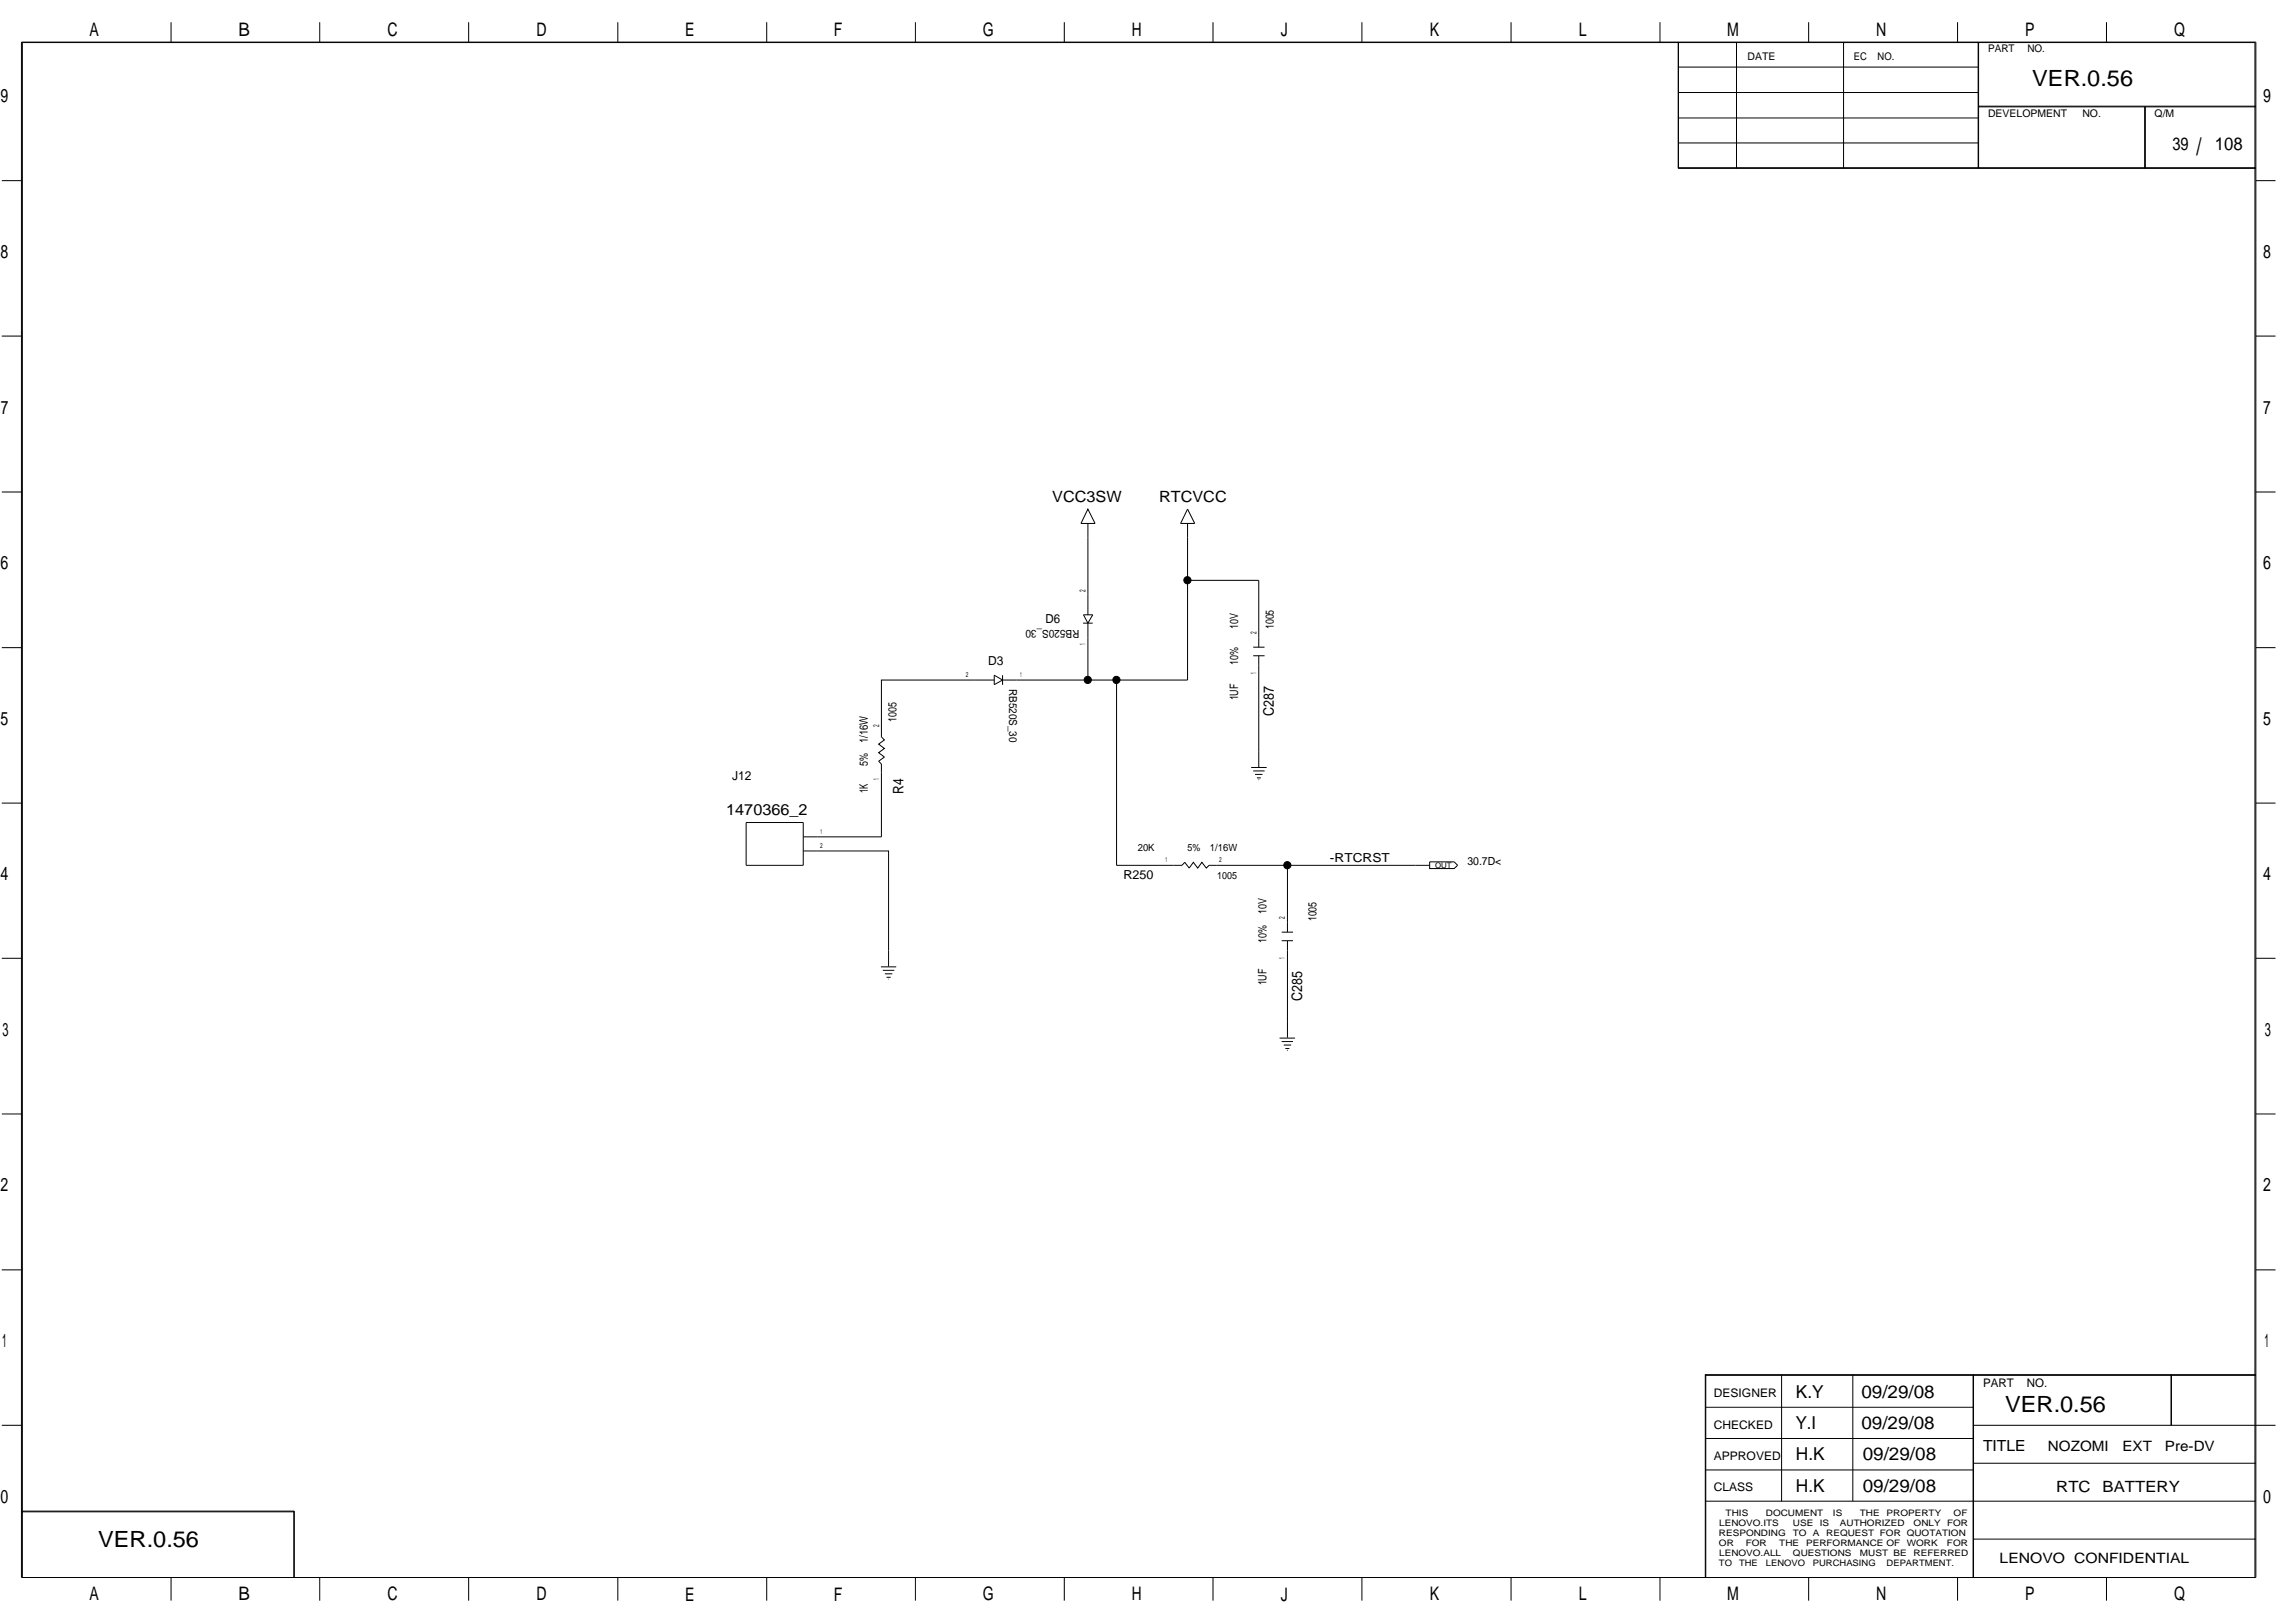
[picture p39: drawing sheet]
<svg xmlns="http://www.w3.org/2000/svg" width="420mm" height="297mm" viewBox="0 0 420 297" stroke-linecap="round" stroke-linejoin="round" font-family="sans-serif">
<defs><g id="words">
<text font-size="4.4" x="402.1" y="28.4">/</text>
<g font-size="4.1">
<text x="372.1" y="15.7">VER.0.56</text>
<text x="367.1" y="258.4">VER.0.56</text>
<text x="18" y="283.2">VER.0.56</text>
</g>
<g font-size="3.4">
<text x="16.4" y="6.6">A</text>
<text x="43.6" y="6.6">B</text>
<text x="70.9" y="6.6">C</text>
<text x="98.2" y="6.6">D</text>
<text x="125.4" y="6.6">E</text>
<text x="152.7" y="6.6">F</text>
<text x="179.9" y="6.6">G</text>
<text x="207.2" y="6.6">H</text>
<text x="234.5" y="6.6">J</text>
<text x="261.8" y="6.6">K</text>
<text x="289" y="6.6">L</text>
<text x="316.2" y="6.6">M</text>
<text x="343.5" y="6.6">N</text>
<text x="370.8" y="6.6">P</text>
<text x="398" y="6.6">Q</text>
<text x=".1" y="18.8">9</text>
<text x="414.3" y="18.8">9</text>
<text x=".1" y="47.2">8</text>
<text x="414.3" y="47.2">8</text>
<text x=".2" y="75.7">7</text>
<text x="414.3" y="75.7">7</text>
<text x=".1" y="104.2">6</text>
<text x="414.3" y="104.2">6</text>
<text x=".1" y="132.7">5</text>
<text x="414.3" y="132.7">5</text>
<text x=".1" y="161.1">4</text>
<text x="414.3" y="161.1">4</text>
<text x=".5" y="189.6">3</text>
<text x="414.6" y="189.6">3</text>
<text x=".1" y="218.1">2</text>
<text x="414.3" y="218.1">2</text>
<text x=".4" y="246.6">1</text>
<text x="414.6" y="246.6">1</text>
<text x=".1" y="275.1">0</text>
<text x="414.3" y="275.1">0</text>
<text x="16.4" y="292.9">A</text>
<text x="43.6" y="292.9">B</text>
<text x="70.9" y="292.9">C</text>
<text x="98.2" y="292.9">D</text>
<text x="125.4" y="292.9">E</text>
<text x="152.7" y="292.9">F</text>
<text x="179.9" y="292.9">G</text>
<text x="207.2" y="292.9">H</text>
<text x="234.5" y="292.9">J</text>
<text x="261.8" y="292.9">K</text>
<text x="289" y="292.9">L</text>
<text x="316.2" y="292.9">M</text>
<text x="343.5" y="292.9">N</text>
<text x="370.8" y="292.9">P</text>
<text x="398" y="292.9">Q</text>
</g>
<g font-size="3.3">
<text x="397.7" y="27.4">39</text>
<text x="405.5" y="27.4">108</text>
<text x="328.8" y="255.8">K.Y</text>
<text x="340.8" y="255.8">09/29/08</text>
<text x="328.7" y="261.6">Y.I</text>
<text x="340.8" y="261.6">09/29/08</text>
<text x="328.8" y="267.3">H.K</text>
<text x="341" y="267.3">09/29/08</text>
<text x="328.8" y="273">H.K</text>
<text x="341" y="273">09/29/08</text>
</g>
<g font-size="2.8">
<text x="192.6" y="91.9">VCC3SW</text>
<text x="212.2" y="91.9">RTCVCC</text>
<text x="133" y="149.2">1470366_2</text>
<text x="363" y="265.6">TITLE</text>
<text x="376.5" y="273.1">RTC</text>
<text x="384.9" y="273.1">BATTERY</text>
</g>
<g font-size="2.7">
<text x="233.2" y="131" transform="rotate(-90 233.2 131)">C287</text>
<text x="165.4" y="145.3" transform="rotate(-90 165.4 145.3)">R4</text>
<text x="238.4" y="183.1" transform="rotate(-90 238.4 183.1)">C285</text>
</g>
<g font-size="2.6">
<text x="374.9" y="265.5">NOZOMI</text>
<text x="388.6" y="265.5">EXT</text>
<text x="396.4" y="265.5">Pre-DV</text>
<text x="366.1" y="286.1">LENOVO CONFIDENTIAL</text>
</g>
<g font-size="2.3">
<text x="191.4" y="114">D6</text>
<text x="180.9" y="121.8">D3</text>
<text x="134" y="142.7">J12</text>
<text x="205.7" y="160.9">R250</text>
<text x="243.5" y="157.8">-RTCRST</text>
</g>
<g font-size="2.2">
<text x="313.8" y="255.7">DESIGNER</text>
<text x="363" y="253.8">PART</text>
<text x="371.1" y="253.8">NO.</text>
<text x="313.8" y="261.5">CHECKED</text>
<text x="313.8" y="267.2">APPROVED</text>
<text x="313.8" y="272.9">CLASS</text>
</g>
<g font-size="2.1">
<text x="226.7" y="115.1" transform="rotate(-90 226.7 115.1)">10V</text>
<text x="233.2" y="115.1" transform="rotate(-90 233.2 115.1)">1005</text>
<text x="226.7" y="121.7" transform="rotate(-90 226.7 121.7)">10%</text>
<text x="226.7" y="128.2" transform="rotate(-90 226.7 128.2)">1UF</text>
<text x="158.9" y="136" transform="rotate(-90 158.9 136)">1/16W</text>
<text x="164.1" y="132.1" transform="rotate(-90 164.1 132.1)">1005</text>
<text x="158.9" y="140.1" transform="rotate(-90 158.9 140.1)">5%</text>
<text x="158.9" y="145.2" transform="rotate(-90 158.9 145.2)">1K</text>
<text x="231.9" y="167.3" transform="rotate(-90 231.9 167.3)">10V</text>
<text x="231.9" y="172.5" transform="rotate(-90 231.9 172.5)">10%</text>
<text x="241" y="168.6" transform="rotate(-90 241 168.6)">1005</text>
<text x="231.9" y="180.3" transform="rotate(-90 231.9 180.3)">1UF</text>
</g>
<g font-size="2">
<text x="197.6" y="115.2" transform="rotate(180 197.6 115.2)">RB520S_30</text>
<text x="184.8" y="126" transform="rotate(90 184.8 126)">RB520S_30</text>
<text x="268.6" y="158.3">30.7D&lt;</text>
</g>
<g font-size="1.9">
<text x="319.9" y="11">DATE</text>
<text x="339.4" y="11">EC</text>
<text x="343.7" y="11">NO.</text>
<text x="364" y="9.5">PART</text>
<text x="371.2" y="9.5">NO.</text>
<text x="364" y="21.3">DEVELOPMENT</text>
<text x="381.2" y="21.3">NO.</text>
<text x="394.5" y="21.3">Q/M</text>
</g>
<g font-size="1.8">
<text x="208.3" y="155.7">20K</text>
<text x="217.4" y="155.7">5%</text>
<text x="221.5" y="155.7">1/16W</text>
<text x="222.8" y="160.9">1005</text>
</g>
<g font-size="1.6">
<text x="314.7" y="281.2">RESPONDING</text>
<text x="314.7" y="279.3">LENOVO.ITS</text>
<text x="315.9" y="277.5">THIS</text>
<text x="323.3" y="277.5">DOCUMENT</text>
<text x="328.2" y="281.2">TO</text>
<text x="328.2" y="279.3">USE</text>
<text x="331.9" y="281.2">A</text>
<text x="333.2" y="279.3">IS</text>
<text x="334.3" y="281.2">REQUEST FOR QUOTATION</text>
<text x="335.6" y="277.5">IS</text>
<text x="336.8" y="279.3">AUTHORIZED</text>
<text x="340.5" y="277.5">THE</text>
<text x="345.4" y="277.5">PROPERTY</text>
<text x="350.3" y="279.3">ONLY</text>
<text x="356.5" y="279.3">FOR</text>
<text x="357.7" y="277.5">OF</text>
<text x="314.7" y="286.7">TO</text>
<text x="314.7" y="283">OR</text>
<text x="314.7" y="284.9">LENOVO.ALL</text>
<text x="318.4" y="286.7">THE</text>
<text x="319.6" y="283">FOR</text>
<text x="323.3" y="286.7">LENOVO</text>
<text x="325.7" y="283">THE</text>
<text x="328.2" y="284.9">QUESTIONS</text>
<text x="330.7" y="283">PERFORMANCE OF</text>
<text x="331.9" y="286.7">PURCHASING</text>
<text x="340.5" y="284.9">MUST BE</text>
<text x="345.4" y="286.7">DEPARTMENT.</text>
<text x="349.1" y="283">WORK</text>
<text x="350.3" y="284.9">REFERRED</text>
<text x="356.4" y="283">FOR</text>
</g>
<g font-size="1.5">
<text x="198.7" y="108.3" transform="rotate(-90 198.7 108.3)">2</text>
<text x="198.7" y="118.1" transform="rotate(-90 198.7 118.1)">1</text>
<text x="230" y="116.1" transform="rotate(-90 230 116.1)">2</text>
<text x="230" y="123.3" transform="rotate(-90 230 123.3)">1</text>
<text x="160.9" y="133.1" transform="rotate(-90 160.9 133.1)">2</text>
<text x="160.9" y="142.8" transform="rotate(-90 160.9 142.8)">1</text>
<text x="235.2" y="168.3" transform="rotate(-90 235.2 168.3)">2</text>
<text x="235.2" y="175.4" transform="rotate(-90 235.2 175.4)">1</text>
</g>
<text font-size="1.4" x="262.8" y="158.8">OUT</text>
<g font-size="1.3">
<text x="176.8" y="123.9">2</text>
<text x="186.8" y="123.9">1</text>
<text x="150.1" y="155.2">2</text>
<text x="150.2" y="152.6">1</text>
<text x="213.4" y="157.8">1</text>
<text x="223.2" y="157.8">2</text>
</g>
</g></defs>
<g fill="none" stroke="#000" stroke-width=".18">
<path d="M3.9 7.7h409.1v281h-409.1zM31.3 4.1v3.6M58.5 4.1v3.6M85.8 4.1v3.6M113.1 4.1v3.6M140.4 4.1v3.6M167.6 4.1v3.6M194.8 4.1v3.6M222.1 4.1v3.6M249.3 4.1v3.6M276.6 4.1v3.6M303.9 4.1v3.6"/>
<path d="M307.2 7.7v23.1h105.8M307.2 12.3h55M307.2 16.9h55M307.3 7.7v23.1M317.9 7.7v23.1M331.1 4.1v3.6M337.5 7.7v23.1M358.4 4.1v3.6M362.2 7.7v23.1M362.2 19.4h50.8M362.2 19.6h50.8M385.6 4.1v3.6"/>
<path d="M392.6 19.6v11.2M392.8 19.6v11.2M.3 33.1h3.6M307.2 30.7h105.8M307.2 21.6h55M307.3 26.2h54.9M413 33.1h3.6M.3 61.5h3.6M413 61.5h3.6M.3 90h3.6M199.2 93.2l1.3 2.6h-2.6zM199.2 95.8v16.7"/>
<path d="M217.4 95.8v28.7h-33.9l-1.5-.9v1.7l1.5-.8M217.4 93.2l1.3 2.6h-2.6zM413 90h3.6M.3 118.5h3.6M198.3 114h1.8M199.2 114l-.8-1.5h1.7l-.9 1.5v10.5M217.4 106.2h13.1v12.2M229.4 118.4h2.1M413 118.5h3.6M182 124.5h-20.6v10.4l.5 .5-1 .8 1 .8-1 .8 1 .8-1 .7 .5 .5v13.4h-14.3M183.5 123.6v1.7M204.4 124.5v33.9h12l.5-.6 .8 1.1 .8-1.1 .8 1.1 .7-1.1 .8 1.1 .5-.5h14.4v12.2"/>
<path d="M229.4 120h2.1M230.5 120v20.4M.3 147h3.6M136.6 150.5h10.5v7.9h-10.5zM147.1 155.7h15.6v21.2M229.1 140.5h2.8M229.4 141.1h2.1M229.8 141.7h1.3M230.1 142.4h.7M230.4 142.7h.1M261.7 158.4h-26M261.7 157.7h4.5l.7 .7-.7 .6h-4.5z"/>
<path d="M413 147h3.6M.3 175.4h3.6M161.3 177h2.8M161.6 177.6h2.1M162 178.2h1.4M162.3 178.9h.8M162.6 179.2h.1M234.6 170.6h2.1M234.6 172.2h2.1M235.7 172.2v17.7M413 175.4h3.6M234.3 190h2.8"/>
<path d="M234.6 190.6h2.1M235 191.3h1.4M235.3 191.9h.7M235.6 192.2h.1M.3 203.9h3.6M413 203.9h3.6M.3 232.4h3.6M413 232.4h3.6M312.2 251.7h100.8M312.2 257.6h49M312.3 251.6v37M326.2 251.6v23.1"/>
<path d="M339.2 251.6v23.1M361.2 251.6v37M361.3 251.6v37M397.5 251.6v9.3M413 251.6h-100.8v37M.3 260.9h3.6M3.9 276.6h50v12M3.9 276.7h50M53.8 276.6v12M312.2 274.7h100.8M312.2 263.3h49M312.2 269h49"/>
<path d="M361.2 267.8h51.8M361.2 260.9h55.4M4.1 288.6v-280.8h408.7v280.8M31.3 288.6v4.3M58.5 288.6v4.3M85.8 288.6v4.3M113.1 288.6v4.3M140.4 288.6v4.3M167.6 288.6v4.3M194.8 288.6v4.3M222.1 288.6v4.3M249.3 288.6v4.3"/>
<path d="M276.6 288.6v4.3M303.9 288.6v4.3M331.1 288.6v4.3M358.4 288.6v4.3M361.2 281.7h51.8M385.6 288.6v4.3"/>
</g>
<g fill="#000" stroke="#000" stroke-width=".18">
<circle cx="217.4" cy="106.2" r=".66"/>
<circle cx="199.1" cy="124.4" r=".66"/>
<circle cx="204.4" cy="124.4" r=".66"/>
<circle cx="235.7" cy="158.3" r=".66"/>
</g>
<use href="#words"/>
</svg>
